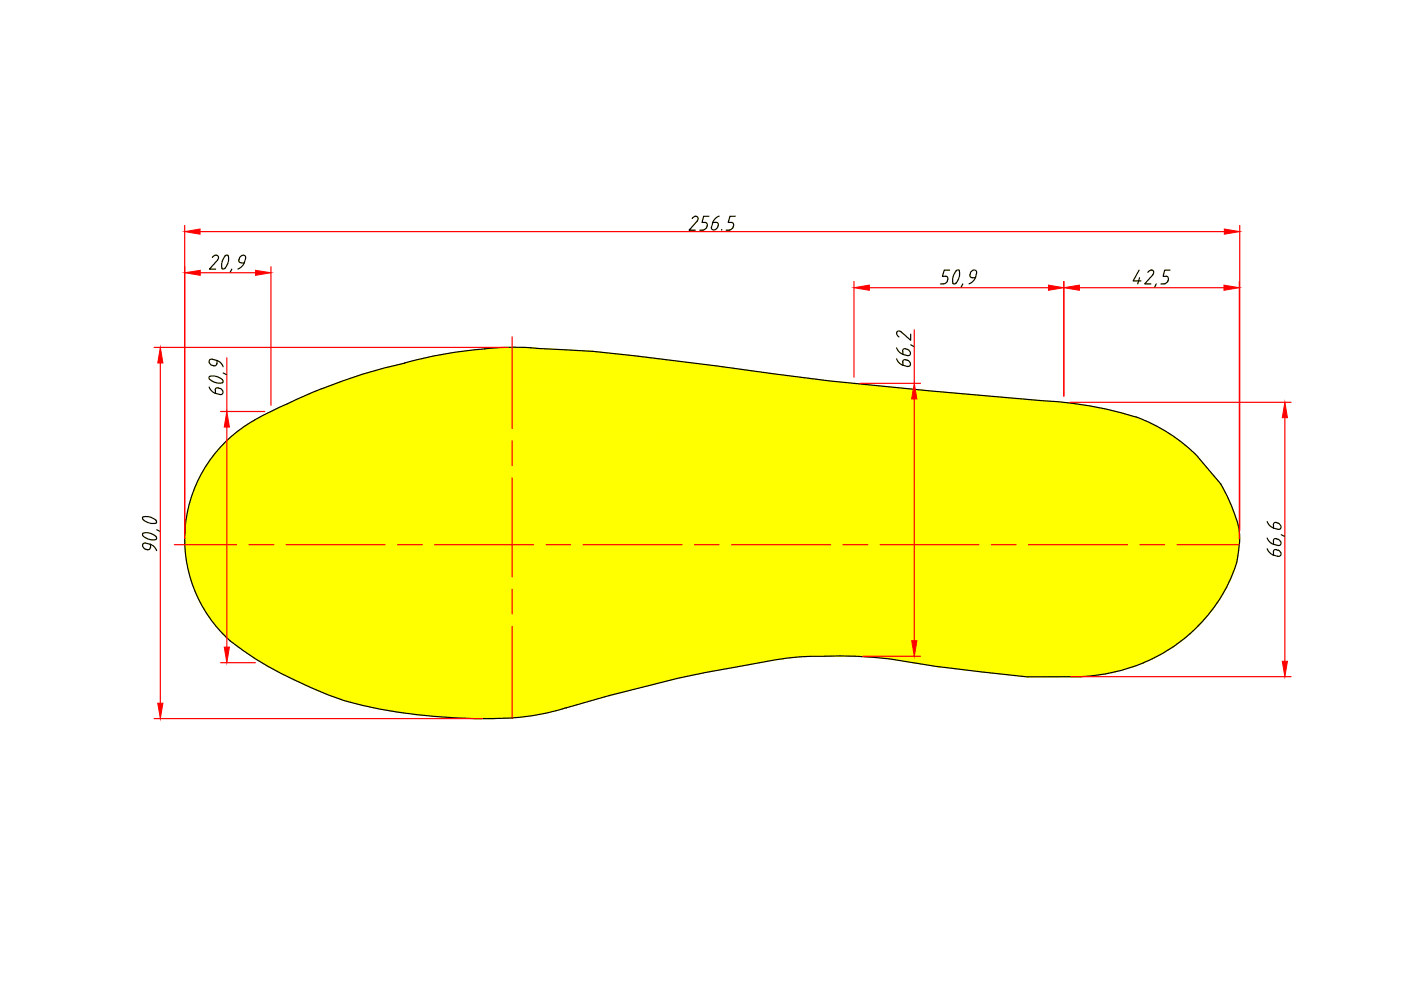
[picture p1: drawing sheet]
<svg xmlns="http://www.w3.org/2000/svg" width="297mm" height="210mm" viewBox="0 0 297 210" stroke-linecap="round" stroke-linejoin="round" font-family="sans-serif">
<!-- layer: 0 -->
<g fill="#ff0" stroke="#ff0" stroke-width=".21">
<path d="M107.7 73.7h2.8z"/>
<path d="M173.6 139.1h1.3z"/>
<path d="M215.8 143.3h15.8l-2.2 .2z"/>
<path d="M96.8 152.2h11.8l-3.9 .2z"/>
<path d="M107.7 73.7l4.9 .1zM105.3 73.8h7.3z"/>
<path d="M105.3 73.8h7.8zM105.1 73.8h8z"/>
<path d="M105.1 73.8l8.8 .1zM104.3 73.9h9.6z"/>
<path d="M104.3 73.9l12.5 .1zM102.7 74l1.6-.1 12.5 .1z"/>
<path d="M102.7 74l17.1 .2-3-.2zM101.3 74.2l1.4-.2 17.1 .2z"/>
<path d="M101.3 74.2l21.8 .1-3.3-.1zM99.3 74.3l2-.1 21.8 .1z"/>
<path d="M99.3 74.3l26.5 .2-2.7-.2zM98.1 74.5l1.2-.2 26.5 .2z"/>
<path d="M98.1 74.5l30.6 .3-2.9-.3zM95.9 74.8l2.2-.3 30.6 .3z"/>
<path d="M95.9 74.8l38.4 .6-5.6-.6zM92.5 75.4l3.4-.6 38.4 .6z"/>
<path d="M92.5 75.4h42.1zM92.4 75.4h42.2z"/>
<path d="M92.4 75.4l47.6 .7-5.4-.7zM89.1 76.1l3.3-.7 47.6 .7z"/>
<path d="M89.1 76.1l54.2 .4-3.3-.4zM87.5 76.5l1.6-.4 54.2 .4z"/>
<path d="M87.5 76.5l59.4 .5-3.6-.5zM85.8 77l1.7-.5 59.4 .5z"/>
<path d="M85.8 77l66.2 .6-5.1-.6zM83.2 77.6l2.6-.6 66.2 .6z"/>
<path d="M83.2 77.6l70.5 .3-1.7-.3zM82.2 77.9l1-.3 70.5 .3z"/>
<path d="M82.2 77.9l78.6 .9-7.1-.9zM78.7 78.8l3.5-.9 78.6 .9z"/>
<path d="M78.7 78.8l85.3 .4-3.2-.4zM77.3 79.2l1.4-.4 85.3 .4z"/>
<path d="M77.3 79.2l91.9 .7-5.2-.7zM75.1 79.9l2.2-.7 91.9 .7z"/>
<path d="M75.1 79.9l100.8 .9-6.7-.9zM72.7 80.8l2.4-.9 100.8 .9z"/>
<path d="M72.7 80.8l106.8 .3-3.6-.3zM71.7 81.1l1-.3 106.8 .3z"/>
<path d="M71.7 81.1l114.9 .7-7.1-.7zM69.8 81.8l1.9-.7 114.9 .7z"/>
<path d="M69.8 81.8l123 .6-6.2-.6zM68.2 82.4l1.6-.6 123 .6z"/>
<path d="M68.2 82.4l129.1 .5-4.5-.5zM67.2 82.9l1-.5 129.1 .5z"/>
<path d="M67.2 82.9l136.3 .5-6.2-.5zM65.8 83.4l1.4-.5 136.3 .5z"/>
<path d="M65.8 83.4l143.3 .5-5.6-.5zM64.6 83.9l1.2-.5 143.3 .5z"/>
<path d="M64.6 83.9l151.1 .6-6.6-.6zM63.4 84.5l1.2-.6 151.1 .6z"/>
<path d="M63.4 84.5l157.6 .5-5.3-.5zM62.4 85l1-.5 157.6 .5z"/>
<path d="M62.4 85l162 .2-3.4-.2zM61.9 85.2l.5-.2 162 .2z"/>
<path d="M61.9 85.2l165.8 .4-3.3-.4zM61.2 85.6l.7-.4 165.8 .4z"/>
<path d="M61.2 85.6h167.2zM61 85.6h167.4z"/>
<path d="M61 85.6l170.1 .5-2.7-.5zM60.1 86.1l.9-.5 170.1 .5z"/>
<path d="M60.1 86.1l174.3 .6-3.3-.6zM58.6 86.7l1.5-.6 174.3 .6z"/>
<path d="M58.6 86.7h175.9zM58.5 86.7h176z"/>
<path d="M58.5 86.7l179.2 .8-3.2-.8zM57 87.5l1.5-.8 179.2 .8z"/>
<path d="M57 87.5l182.1 .4-1.4-.4zM56.1 87.9l.9-.4 182.1 .4z"/>
<path d="M56.1 87.9l184.8 .5-1.8-.5zM55.2 88.4l.9-.5 184.8 .5z"/>
<path d="M55.2 88.4l187.5 .8-1.8-.8zM53.8 89.2l1.4-.8 187.5 .8z"/>
<path d="M53.8 89.2l189.2 .1zM53.6 89.3h189.4z"/>
<path d="M53.6 89.3l191.4 1-2-1zM52.1 90.3l1.5-1 191.4 1z"/>
<path d="M52.1 90.3h193zM51.9 90.3h193.2z"/>
<path d="M51.9 90.3l195 1.1-1.8-1.1zM50.6 91.4l1.3-1.1 195 1.1z"/>
<path d="M50.6 91.4l196.8 .3-.5-.3zM50.2 91.7l.4-.3 196.8 .3z"/>
<path d="M50.2 91.7l198.6 .8-1.4-.8zM49.1 92.5l1.1-.8 198.6 .8z"/>
<path d="M49.1 92.5l200.4 .5-.7-.5zM48.5 93l.6-.5 200.4 .5z"/>
<path d="M48.5 93l202.1 .9-1.1-.9zM48.5 93l202.1 .9h-202.9z"/>
<path d="M47.7 93.9l203.8 .7-.9-.7zM47.7 93.9l203.8 .7h-204.6z"/>
<path d="M46.9 94.6l205.4 .7-.8-.7zM46.9 94.6l205.4 .7h-205.9z"/>
<path d="M46.4 95.3l207 1-1.1-1zM46.4 95.3l207 1h-207.9z"/>
<path d="M45.5 96.3l208.4 .5-.5-.5zM45.5 96.3l208.4 .5h-208.8z"/>
<path d="M45.1 96.8l209.8 1.2-1-1.2zM45.1 96.8l209.8 1.2h-210.7z"/>
<path d="M44.2 98l212.2 1.7-1.5-1.7zM44.2 98l212.2 1.7h-213.3z"/>
<path d="M43.1 99.7l213.4 .2-.1-.2zM43.1 99.7l213.4 .2h-213.5z"/>
<path d="M43 99.9l215.1 1.9-1.6-1.9zM43 99.9l215.1 1.9h-216.1z"/>
<path d="M42 101.8l216.8 .8-.7-.8zM42 101.8l216.8 .8h-217.1z"/>
<path d="M41.7 102.6l217.8 1.2-.7-1.2zM41.7 102.6l217.8 1.2h-218.4z"/>
<path d="M41.1 103.8l218.7 .6-.3-.6zM41.1 103.8l218.7 .6h-218.9z"/>
<path d="M40.9 104.4l219.6 1.5-.7-1.5zM40.9 104.4l219.6 1.5h-220.1z"/>
<path d="M40.4 105.9l220.3 .4-.2-.4zM40.4 105.9l220.3 .4h-220.4z"/>
<path d="M40.3 106.3l221.1 1.7-.7-1.7zM40.3 106.3l221.1 1.7h-221.6z"/>
<path d="M39.8 108l221.7 .2-.1-.2zM39.8 108l221.7 .2h-221.7z"/>
<path d="M39.8 108.2l222.4 1.9-.7-1.9zM39.8 108.2l222.4 1.9h-222.7z"/>
<path d="M39.5 110.1l222.7 .1zM39.5 110.1l222.7 .1z"/>
<path d="M39.5 110.2l223.1 1.2-.4-1.2zM39.5 110.2l223.1 1.2h-223.3z"/>
<path d="M39.3 111.4l223.4 1-.1-1zM39.3 111.4l223.4 1h-223.5z"/>
<path d="M39.2 112.4l223.6 .4-.1-.4zM39.2 112.4l223.6 .4h-223.6z"/>
<path d="M39.2 112.8l223.6 1.3v-1.3zM39.2 112.8l223.6 1.3h-223.6z"/>
<path d="M39.2 114.1l223.6 .5v-.5zM39.2 114.1l223.6 .5h-223.6z"/>
<path d="M39.2 114.6l223.6 .9v-.9zM39.2 114.6l223.6 .9h-223.6z"/>
<path d="M39.2 115.5l223.4 1.3 .2-1.3zM39.2 115.5l223.4 1.3h-223.4z"/>
<path d="M39.2 116.8l223.4 .6v-.6zM39.2 116.8l223.4 .6h-223.3z"/>
<path d="M39.3 117.4l223 1.6 .3-1.6zM39.3 117.4l223 1.6h-222.8z"/>
<path d="M39.5 119l222.7 .4 .1-.4zM39.5 119l222.7 .4h-222.6z"/>
<path d="M39.6 119.4l222 1.7 .6-1.7zM39.6 119.4l222 1.7h-221.6z"/>
<path d="M40 121.1l221.6 .1zM40 121.1l221.6 .1z"/>
<path d="M40 121.2l220.9 1.7 .7-1.7zM40 121.2l220.9 1.7h-220.4z"/>
<path d="M40.5 122.9l220.2 .3 .2-.3zM40.5 122.9l220.2 .3h-220.1z"/>
<path d="M40.6 123.2l219.5 1.3 .6-1.3zM40.6 123.2l219.5 1.3h-219.1z"/>
<path d="M41 124.5l218.7 .8 .4-.8zM41 124.5l218.7 .8h-218.4z"/>
<path d="M41.3 125.3l217.9 .9 .5-.9zM41.3 125.3l217.9 .9h-217.5z"/>
<path d="M41.7 126.2l216.8 1.1 .7-1.1zM41.7 126.2l216.8 1.1h-216.3z"/>
<path d="M42.2 127.3l216 .5 .3-.5zM42.2 127.3l216 .5h-215.7z"/>
<path d="M42.5 127.8l214.6 1.4 1.1-1.4zM42.5 127.8l214.6 1.4h-213.8z"/>
<path d="M43.3 129.2l213.6 .3 .2-.3zM43.3 129.2l213.6 .3h-213.4z"/>
<path d="M43.5 129.5l212.2 1.5 1.2-1.5zM43.5 129.5l212.2 1.5h-211.2z"/>
<path d="M44.5 131l211 .2 .2-.2zM44.5 131l211 .2h-210.9z"/>
<path d="M44.6 131.2l209.4 1.6 1.5-1.6zM44.6 131.2l209.4 1.6h-208.2z"/>
<path d="M45.8 132.8h208.2zM45.8 132.8h208.2z"/>
<path d="M45.8 132.8l206.5 1.6 1.7-1.6zM45.8 132.8l206.5 1.6h-205.1z"/>
<path d="M47.2 134.4h205.1zM47.2 134.4h205.1z"/>
<path d="M47.2 134.4l203.4 1.4 1.7-1.4zM47.2 134.4l203.4 1.4h-201.8z"/>
<path d="M48.8 135.8h201.8zM48.8 135.8l201.6 .1z"/>
<path d="M48.9 135.9l199.8 1.3 1.7-1.3zM48.9 135.9l199.8 1.3h-198.1z"/>
<path d="M50.6 137.2l197.1 .6 1-.6zM50.6 137.2l197.1 .6h-196.3z"/>
<path d="M51.4 137.8l195.3 .7 1-.7zM51.4 137.8l195.3 .7h-194.3z"/>
<path d="M52.4 138.5l193.1 .6 1.2-.6zM52.4 138.5l193.1 .6h-192.2z"/>
<path d="M53.3 139.1h124.8zM53.3 139.1h122z"/>
<path d="M178.1 139.1h67.4zM178.1 139.1h67.3z"/>
<path d="M172 139.1h3.3zM172 139.1h2.9z"/>
<path d="M53.3 139.1h118.7zM53.3 139.1h118.5z"/>
<path d="M53.4 139.1l116 .2 2.4-.2zM53.4 139.1l116 .2h-115.8z"/>
<path d="M181.6 139.1l63.4 .3 .4-.3zM181.6 139.1l63.4 .3h-59.9z"/>
<path d="M53.6 139.3l113.3 .2 2.5-.2zM53.6 139.3l113.3 .2h-113z"/>
<path d="M185.1 139.4l59.5 .2 .4-.2zM185.1 139.4l59.5 .2h-57.3z"/>
<path d="M53.9 139.5l112.2 .2 .8-.2zM53.9 139.5l112.2 .2h-112z"/>
<path d="M187.3 139.6l57 .1 .3-.1zM187.3 139.6l57 .1h-55.7z"/>
<path d="M54.1 139.7l110.2 .2 1.8-.2zM54.1 139.7l110.2 .2h-109.7z"/>
<path d="M188.6 139.7l53.9 .8 1.8-.8zM188.6 139.7l53.9 .8h-48.8z"/>
<path d="M193.7 140.5l46.8 .8 2-.8zM193.7 140.5l46.8 .8h-42.2z"/>
<path d="M54.6 139.9l102 1.4 7.7-1.4zM54.6 139.9l102 1.4h-99.7z"/>
<path d="M198.3 141.3h42.2zM198.3 141.3l42.1 .1z"/>
<path d="M56.9 141.3l98.6 .2 1.1-.2zM56.9 141.3l98.6 .2h-98.3z"/>
<path d="M198.7 141.4l39.5 .6 2.2-.6zM198.7 141.4l39.5 .6h-33.9z"/>
<path d="M57.2 141.5l93.9 .8 4.4-.8zM57.2 141.5l93.9 .8h-92.4z"/>
<path d="M204.3 142l32.2 .5 1.7-.5zM204.3 142l32.2 .5h-28.5z"/>
<path d="M208 142.5l28.1 .1 .4-.1zM208 142.5l28.1 .1h-27.1z"/>
<path d="M58.7 142.3l89.6 .5 2.8-.5zM58.7 142.3l89.6 .5h-88.6z"/>
<path d="M209 142.6l24.8 .4 2.3-.4zM209 142.6l24.8 .4h-20.8z"/>
<path d="M59.7 142.8l87 .4 1.6-.4zM59.7 142.8l87 .4h-86.3z"/>
<path d="M213 143l18.6 .3 2.2-.3zM213 143l18.6 .3h-15.8z"/>
<path d="M215.8 143.3l1.7 .2h11.9zM217.5 143.5h11.9z"/>
<path d="M60.4 143.2l81.9 1 4.4-1zM60.4 143.2l81.9 1h-79.9z"/>
<path d="M62.4 144.2h79.9zM62.4 144.2h79.6z"/>
<path d="M62.6 144.2l75.3 1.1 4.1-1.1zM62.6 144.2l75.3 1.1h-73.1z"/>
<path d="M64.8 145.3l72.3 .2 .8-.2zM64.8 145.3l72.3 .2h-71.9z"/>
<path d="M65.2 145.5l67.4 1.1 4.5-1.1zM65.2 145.5l67.4 1.1h-64.8z"/>
<path d="M67.8 146.6l64.1 .2 .7-.2zM67.8 146.6l64.1 .2h-63.7z"/>
<path d="M68.2 146.8l60.5 .9 3.2-.9zM68.2 146.8l60.5 .9h-58.3z"/>
<path d="M70.4 147.7l55.6 .6 2.7-.6zM70.4 147.7l55.6 .6h-53.6z"/>
<path d="M72.4 148.3l52.7 .3 .9-.3zM72.4 148.3l52.7 .3h-52z"/>
<path d="M73.1 148.6l48.7 1 3.3-1zM73.1 148.6l48.7 1h-44.9z"/>
<path d="M76.9 149.6l43.2 .5 1.7-.5zM76.9 149.6l43.2 .5h-40.9z"/>
<path d="M79.2 150.1l39.8 .3 1.1-.3zM79.2 150.1l39.8 .3h-38.4z"/>
<path d="M80.6 150.4l37.2 .3 1.2-.3zM80.6 150.4l37.2 .3h-35.1z"/>
<path d="M82.7 150.7l33.8 .3 1.3-.3zM82.7 150.7l33.8 .3h-32.1z"/>
<path d="M84.4 151l31.2 .3 .9-.3zM84.4 151l31.2 .3h-29.4z"/>
<path d="M86.2 151.3l27.9 .2 1.5-.2zM86.2 151.3l27.9 .2h-25.8z"/>
<path d="M88.3 151.5l24.9 .2 .9-.2zM88.3 151.5l24.9 .2h-23.3z"/>
<path d="M89.9 151.7l21.9 .2 1.4-.2zM89.9 151.7l21.9 .2h-19.7z"/>
<path d="M92.1 151.9l18.8 .1 .9-.1zM92.1 151.9l18.8 .1h-17.3z"/>
<path d="M93.6 152l15.2 .2 2.1-.2zM93.6 152l15.2 .2h-12.6z"/>
<path d="M96.2 152.2h12.6zM96.2 152.2h12.4z"/>
<path d="M96.8 152.2l7.9 .2zM100.3 152.4h4.4z"/>
</g>
<g fill="none" stroke="#000" stroke-width=".25">
<path d="M45.8 54.1l-.4 .1-.4 .4M45.8 54.1a.55 .55 0 0 1 .5 .4 .55 .55 0 0 1-.2 .6M46.1 55.1l-1.7 2h1.3M47.8 54.2l-.7 1.4v1.3M48.4 54.2a.42 .42 0 0 0-.7 .1M48.4 54.3l.1 .8-.3 .9a.99 .99 0 0 1-1.1 1l-.1-.1M49.1 57.1l-.3 .6M50.6 55.1a.49 .49 0 0 0 .5 .6M50.7 55.1a.77 .77 0 0 1 .4-.9 .77 .77 0 0 1 1 .3l-.3 1.2M51.1 55.8h.7M51.8 55.7l-.4 .7-1 .6M147.5 45.9a.55 .55 0 0 1 .5 .3 .55 .55 0 0 1-.2 .6"/>
<path d="M147.5 45.8l-.4 .2-.4 .3M147.8 46.9l-1.7 1.9h1.3M148.4 48.8h.7M150 47.8l-.1 .3a.9 .9 0 0 1-.9 .7M150.3 45.8h-1.1l-.4 1.4h.7a.49 .49 0 0 1 .4 .6M151.8 47.1l.3 .1 .2 .3-.1 .6M151.8 47.2h-.7l-.3 .9a.65 .65 0 0 0 .7 .7 .65 .65 0 0 0 .6-.7M152.5 45.8l-1 .7-.4 .6M153 48.6v.2M154 48.8h.6M155 47.2a.67 .67 0 0 1 .6 .5 .67 .67 0 0 1-.3 .7l-.7 .4M155.9 45.8h-1.1l-.4 1.4h.7"/>
<path d="M200.5 58.6a.49 .49 0 0 1 .5 .6l-.1 .4M200.9 59.5a.9 .9 0 0 1-.9 .7h-.6M201.3 57.3h-1.1l-.4 1.3h.7M203.4 57.4v.9l-.2 .9a.99 .99 0 0 1-1.1 1l-.1-.1M203.4 57.4l-.3-.2a2.62 2.62 0 0 0-1.1 2.8M205.7 57.9a.6 .6 0 0 0 .4 1M205.7 57.9a.65 .65 0 0 1 .7-.7 .65 .65 0 0 1 .6 .7M206.2 58.9h.6M207.1 57.9a2.46 2.46 0 0 1-1.7 2.3M241.5 57.3l-1.3 2.3h1.7M241.6 58.9l-.4 1.3M243.4 57.8a.61 .61 0 0 1 .7-.6 .61 .61 0 0 1 .4 .8l-.1 .2"/>
<path d="M244.4 58.3l-1.7 1.9h1.3M247.6 59.5a.9 .9 0 0 1-.8 .7h-.7M247.7 59.2v.4M248.1 57.3h-1.2l-.3 1.3h.6a.49 .49 0 0 1 .5 .6M44.5 79.8a.42 .42 0 0 0 0 .7M44.5 79.8h1.3l1.3 .7M45.9 76.4l.7 .4 .7 1M45.9 76.4l-.9-.2a.65 .65 0 0 0-.7 .6 .65 .65 0 0 0 .7 .7M46 77.1a.57 .57 0 0 1-.4 .5 .57 .57 0 0 1-.6-.1M46 76.5v.6M47.3 79.1l.7 .3M85.8 77a120.6 120.6 0 0 0-26.4 9.3l-5.4 2.7"/>
<path d="M102.7 74l-3.9 .4-5.3 .8-7.7 1.8M113.8 73.9l-5.2-.3-5.9 .4M113.9 73.9l11.9 .6 26.2 3.1 23.9 3.2 21.4 2.1 23.7 2.1a79.2 79.2 0 0 1 19.9 3.4M190.1 70.7a.55 .55 0 0 1 .4-.5 .55 .55 0 0 1 .6 .2l2 1.7v-1.3M190.1 76.1l.7 .9 .6 .4M190.1 73.8l.7 .9 .6 .4M190.1 70.6l.1 .5 .4 .3M191.4 76.8v.6l1 .3M192.1 76.3h-.5l-.2 .5M192.1 74h-.5l-.2 .5M192.1 74a.77 .77 0 0 1 .8 .5 .77 .77 0 0 1-.3 .9l-1.2-.3v-.6M192.1 76.3l.3 .1"/>
<path d="M192.4 76.4a.65 .65 0 0 1 .7 .6 .65 .65 0 0 1-.7 .7M193.1 73.1l.6 .3M204.1 60.2l-.3 .7M245.2 60.2l-.4 .7M44.3 82.1l.7 .9 .7 .4M44.5 80.5l1.3 .6 1.3 .1a.41 .41 0 0 0 0-.7M45.7 82.8v.6l.9 .2a.65 .65 0 0 0 .7-.6 .65 .65 0 0 0-.7-.7l-.6-.1-.3 .2-.1 .4M54 89a28.9 28.9 0 0 0-5.2 46.9M240.9 88.4a36.2 36.2 0 0 1 13 8.4M253.9 96.8l4.9 5.8a37.3 37.3 0 0 1 3.3 7.5M30.4 113a.42 .42 0 0 0 0 .7M30.4 109.6a.42 .42 0 0 0 0 .6"/>
<path d="M30.4 113.7l1.3 .7h1.3a.41 .41 0 0 0 0-.7M30.4 110.2l.9 .6 .9 .2 1-.2-.2-.5M30.4 113h1.3l1.4 .7M30.4 109.6h1.3l1.4 .7M31.8 115.4l.7 .4 .7 .9M31.8 115.4l-.9-.2a.65 .65 0 0 0-.7 .6 .65 .65 0 0 0 .7 .7 .66 .66 0 0 0 .9-.2l.1-.2M31.9 115.4v.7M33.2 112.3l.7 .3M262.1 110.1a16.4 16.4 0 0 1-.2 10.2 35.5 35.5 0 0 1-31.4 23.1l-12.8 .1-19.4-2.2a105.2 105.2 0 0 0-31.4-1.8l-17.3 3.1a413.7 413.7 0 0 0-32.6 8.3 57.9 57.9 0 0 1-16.7 1.5 114.4 114.4 0 0 1-27.2-3.8 85 85 0 0 1-24.2-12.7M268.7 116.3l.6 1 .7 .4M268.7 114.1l.6 .9 .7 .4M268.7 110.6l.6 .9 .7 .4"/>
<path d="M270 117.7l1 .3M270 114.8v.6M270.7 116.6l-.4-.1-.2 .2-.1 1M270.7 114.2l-.5 .1-.2 .4M270.7 110.8h-.4l-.2 .2-.1 1M270.7 114.3a.77 .77 0 0 1 .8 .4 .77 .77 0 0 1-.3 1l-1.2-.3M270.7 110.8a.77 .77 0 0 1 .8 .5 .77 .77 0 0 1-.3 .9l-1.2-.2M270.7 116.6l.3 .1M271 116.6a.65 .65 0 0 1 .6 .7 .65 .65 0 0 1-.6 .6M271.7 113.4l.6 .3"/>
</g>
<g fill="none" stroke="#f00" stroke-width=".25">
<path d="M39.2 47.8v66.4M42.4 49.1h217.2M42.5 57.8h11.7M57.4 56.6v29.3M181.1 59.7v20.3M225.6 59.7v24.3M262.8 59.7v54.5M262.8 47.8v64.7M32.7 73.7h75M34 77v72.1M48.1 75.9v11.3M108.6 71.4v19.4"/>
<path d="M184.3 61h38M193.8 69.9v11.4M228.9 61h30.6M46.8 87.2h9.3M48.1 90.6v46.6M108.6 93.5v5.2M182.4 81.3h12.8M193.8 84.6v51.2M226.9 85.3h46.8M272.4 88.6v51.6M37 115.5h13.2M52.8 115.5h5.2"/>
<path d="M60.7 115.5h21M84.3 115.5h5.2M92.2 115.5h21M108.6 101.3v21M115.8 115.5h5.2M123.6 115.5h21M147.2 115.5h5.3M155.1 115.5h21M178.7 115.5h5.3M186.6 115.5h21M210.2 115.5h5.2M218.1 115.5h21"/>
<path d="M241.7 115.5h5.2M249.6 115.5h13.2M108.6 124.9v5.3M108.6 132.8v19.4M182.9 139.1h12.3M32.7 152.4h69.6M46.8 140.5h7.3M227 143.5h46.7"/>
</g>
<g fill="#f00" stroke="#f00" stroke-width=".21">
<path d="M259.6 48.6l3.2 .5-3.2 .6z"/>
<path d="M39.2 49.1l3.2-.5v1.1z"/>
<path d="M34 73.7l.5 3.3h-1.1z"/>
<path d="M33.4 149.1h1.1l-.5 3.3z"/>
<path d="M272.4 85.3l.6 3.3h-1.1z"/>
<path d="M271.9 140.2h1.1l-.6 3.3z"/>
<path d="M259.5 60.5l3.3 .5-3.3 .6z"/>
<path d="M225.6 61l3.3-.5v1.1z"/>
<path d="M193.3 135.8h1.1l-.6 3.3z"/>
<path d="M193.8 81.3l.6 3.3h-1.1z"/>
<path d="M181.1 61l3.2-.5v1.1z"/>
<path d="M222.3 60.5l3.3 .5-3.3 .6z"/>
<path d="M47.5 137.2h1.1l-.5 3.3z"/>
<path d="M48.1 87.2l.5 3.4h-1.1z"/>
<path d="M54.2 57.3l3.2 .5-3.2 .6z"/>
<path d="M39.2 57.8l3.3-.5v1.1z"/>
</g>
</svg>
